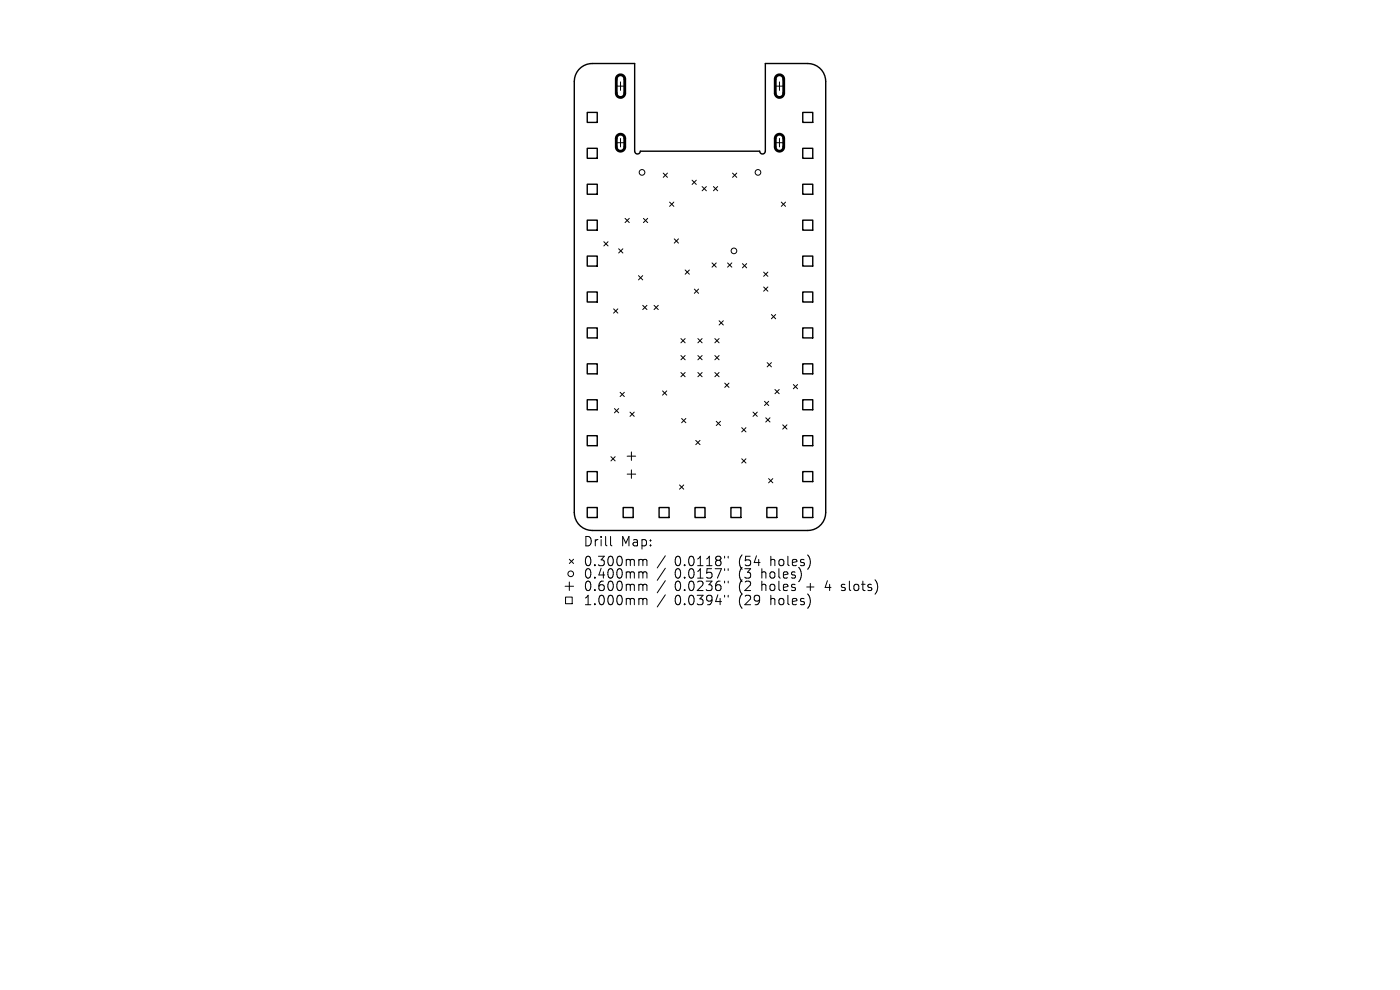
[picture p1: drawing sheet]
<svg xmlns="http://www.w3.org/2000/svg" width="297mm" height="210mm" viewBox="0 0 297 210" stroke-linecap="round" stroke-linejoin="round" font-family="sans-serif">
<defs><g id="words">
<g font-size="2.8">
<text x="123.7" y="116.2">Drill</text>
<text x="131.7" y="116.2">Map:</text>
<text x="123.7" y="120.4">0.300mm</text>
<text x="123.7" y="123">0.400mm</text>
<text x="123.7" y="125.7">0.600mm</text>
<text x="143.1" y="120.4">0.0118&quot;</text>
<text x="143.1" y="123">0.0157&quot;</text>
<text x="143.1" y="125.7">0.0236&quot;</text>
<text x="156.9" y="120.4">(54</text>
<text x="156.9" y="123">(3</text>
<text x="156.9" y="125.7">(2</text>
<text x="161.8" y="123">holes)</text>
<text x="161.8" y="125.7">holes</text>
<text x="163.7" y="120.4">holes)</text>
<text x="171.5" y="125.7">+</text>
<text x="175.7" y="125.7">4</text>
<text x="179.4" y="125.7">slots)</text>
<text x="123.7" y="128.7">1.000mm</text>
<text x="143.1" y="128.7">0.0394&quot;</text>
<text x="156.9" y="128.7">(29</text>
<text x="163.7" y="128.7">holes)</text>
</g>
</g></defs>
<g fill="none" stroke="#000" stroke-width=".3">
<path d="M122.8 14.8a3.8 3.8 0 0 1 2.8-1.3h9v18.6a.6 .6 0 0 0 .6 .6 .6 .6 0 0 0 .6-.6h25.4a.6 .6 0 0 0 .6 .6 .6 .6 0 0 0 .6-.6v-18.6h9a3.8 3.8 0 0 1 3.8 3.8v91.4a3.8 3.8 0 0 1-3.8 3.8h-45.8a3.8 3.8 0 0 1-3.8-3.8v-91.4a3.8 3.8 0 0 1 1-2.5zM124.6 23.8h2.1v2.2h-2.1zM124.6 31.5h2.1v2.1h-2.1zM124.6 39.1h2.1v2.1h-2.1zM170.3 23.8h2.1v2.2h-2.1zM170.3 31.5h2.1v2.1h-2.1zM170.3 39.1h2.1v2.1h-2.1zM124.6 46.7h2.1v2.1h-2.1zM124.6 54.3h2.1v2.1h-2.1zM170.3 46.7h2.1v2.1h-2.1zM170.3 54.3h2.1v2.1h-2.1zM124.6 61.9h2.1v2.2h-2.1z"/>
<path d="M124.6 69.6h2.1v2.1h-2.1zM124.6 77.2h2.1v2.1h-2.1zM170.3 61.9h2.1v2.2h-2.1zM170.3 69.6h2.1v2.1h-2.1zM170.3 77.2h2.1v2.1h-2.1zM124.6 84.8h2.1v2.1h-2.1zM124.6 92.4h2.1v2.1h-2.1zM170.3 84.8h2.1v2.1h-2.1zM170.3 92.4h2.1v2.1h-2.1zM124.6 100h2.1v2.2h-2.1zM124.6 107.7h2.1v2.1h-2.1zM132.2 107.7h2.1v2.1h-2.1z"/>
<path d="M139.8 107.7h2.1v2.1h-2.1zM147.4 107.7h2.2v2.1h-2.2zM155.1 107.7h2.1v2.1h-2.1zM162.7 107.7h2.1v2.1h-2.1zM170.3 100h2.1v2.2h-2.1zM170.3 107.7h2.1v2.1h-2.1z"/>
</g>
<g fill="none" stroke="#000" stroke-width=".21">
<path d="M130.7 18.3h1.8M131.6 17.4v1.8M164.5 18.3h1.8M165.4 17.4v1.8M130.7 30.3h1.8M131.6 29.4v1.8M140.7 36.7l.9 .9M141.6 36.7l-.9 .9M146.8 38.2l.9 .9M147.7 38.2l-.9 .9M149 39.6l.9 .9M149.9 39.6l-.9 .9"/>
<path d="M151.4 39.6l.9 .9M152.3 39.6l-.9 .9M155.4 36.7l.9 .9M156.3 36.7l-.9 .9M164.5 30.3h1.8M165.4 29.4v1.8M128.1 51.3l.9 .9M129 51.3l-.9 .9M131.2 52.8l.9 .9M132.1 52.8l-.9 .9M132.6 46.3l.9 .9M133.5 46.3l-.9 .9"/>
<path d="M135.5 58.5l.9 .9M136.4 58.5l-.9 .9M136.5 46.3l.9 .9M137.4 46.3l-.9 .9M142.1 42.9l.9 .9M143 42.9l-.9 .9M143 50.7l.9 .9M143.9 50.7l-.9 .9M145.4 57.3l.9 .9M146.3 57.3l-.9 .9M151.1 55.8l.9 .9M152 55.8l-.9 .9"/>
<path d="M154.4 55.8l.9 .9M155.3 55.8l-.9 .9M157.5 55.9l.9 .9M158.4 55.9l-.9 .9M162 57.7l.9 .9M162.9 57.7l-.9 .9M165.8 42.9l.9 .9M166.7 42.9l-.9 .9M130.2 65.5l.9 .9M131.1 65.5l-.9 .9M136.4 64.8l.9 .9M137.3 64.8l-.9 .9"/>
<path d="M138.8 64.8l.9 .9M139.7 64.8l-.9 .9M144.5 71.8l.9 .9M144.5 75.4l.9 .9M144.5 79l.9 .9M145.4 79l-.9 .9M145.4 71.8l-.9 .9M145.4 75.4l-.9 .9M147.3 61.3l.9 .9M148.1 75.4l.9 .9M148.1 79l.9 .9M148.1 71.8l.9 .9"/>
<path d="M148.2 61.3l-.9 .9M149 75.4l-.9 .9M149 71.8l-.9 .9M149 79l-.9 .9M151.7 79l.9 .9M151.7 75.4l.9 .9M151.7 71.8l.9 .9M152.6 71.8l-.9 .9M152.6 75.4l-.9 .9M152.6 79l-.9 .9M152.6 68l.9 .9M153.5 68l-.9 .9"/>
<path d="M162 60.9l.9 .9M162.8 76.9l.9 .9M162.9 60.9l-.9 .9M163.7 76.9l-.9 .9M163.7 66.7l.9 .9M164.6 66.7l-.9 .9M129.6 96.9l.9 .9M130.4 86.7l.9 .9M130.5 96.9l-.9 .9M131.3 86.7l-.9 .9M131.6 83.2l.9 .9M132.5 83.2l-.9 .9"/>
<path d="M133.1 96.8h1.8M133.7 87.4l.9 .9M134 95.9v1.8M134 99.7v1.8M134.6 87.4l-.9 .9M140.6 82.9l.9 .9M141.5 82.9l-.9 .9M144.6 88.8l.9 .9M145.5 88.8l-.9 .9M147.6 93.4l.9 .9M148.5 93.4l-.9 .9M152 89.4l.9 .9"/>
<path d="M152.9 89.4l-.9 .9M153.8 81.3l.9 .9M154.7 81.3l-.9 .9M157.4 90.7l.9 .9M157.4 97.3l.9 .9M158.3 90.7l-.9 .9M158.3 97.3l-.9 .9M159.8 87.4l.9 .9M160.7 87.4l-.9 .9M162.2 85.1l.9 .9M162.5 88.6l.9 .9M163.1 85.1l-.9 .9"/>
<path d="M163.4 88.6l-.9 .9M164.4 82.6l.9 .9M165.3 82.6l-.9 .9M166.1 90.1l.9 .9M167 90.1l-.9 .9M168.3 81.6l.9 .9M169.2 81.6l-.9 .9M120.8 118.6l.9 .9M121.7 118.6l-.9 .9M129.5 113.8v1.7l.3 .3M133.1 100.6h1.8M135.8 118.7l.5 .1 .1 .1"/>
<path d="M136.4 118.9l.3-.2 .4 .1 .1 1.2M136.4 118.9v1.1M141.1 117.9l-1.7 2.6M144.2 102.9l.9 .9M145.1 102.9l-.9 .9M153.7 118v.4M154.5 118v.4M163.1 101.5l.9 .9M164 101.5l-.9 .9M119.9 124.4h1.8M120 126.7h1.4v1.4h-1.4zM120.8 123.5v1.8"/>
<path d="M135.8 121.3l.5 .1 .1 .2M135.8 123.9l.5 .1 .1 .2M135.8 126.9l.5 .1 .1 .2M136.4 121.6v1M136.4 124.2v1.1M136.4 127.2v1.1M136.4 121.6l.3-.3 .4 .1 .1 1.2M136.4 124.2l.3-.3 .4 .1 .1 1.3M136.4 127.2l.3-.3 .4 .1 .1 1.3M141.1 120.5l-1.7 2.6M141.1 123.2l-1.7 2.6M141.1 126.2l-1.7 2.6"/>
<path d="M153.7 120.6v.4M153.7 123.3v.4M153.7 126.3v.4M154.5 120.6v.4M154.5 123.3v.4M154.5 126.3v.4M178.5 125.2l.2 .1M178.6 124v.5"/>
<circle cx="136.2" cy="36.6" r=".6"/>
<circle cx="160.8" cy="36.6" r=".6"/>
<circle cx="155.7" cy="53.2" r=".6"/>
<circle cx="121.1" cy="121.7" r=".6"/>
</g>
<path d="M131 16.1a.9 .9 0 0 1 1-.2 .9 .9 0 0 1 .5 .9v3a.9 .9 0 0 1-.9 .9 .9 .9 0 0 1-.9-.9v-3.1zM164.7 16.1a.9 .9 0 0 1 1-.2 .9 .9 0 0 1 .6 .9v3a.9 .9 0 0 1-.9 .9 .9 .9 0 0 1-.9-.9v-3.1zM131 28.7a.9 .9 0 0 1 1-.2 .9 .9 0 0 1 .5 .9v1.8a.9 .9 0 0 1-.9 .9 .9 .9 0 0 1-.9-.9v-1.9zM164.7 28.7a.9 .9 0 0 1 1-.2 .9 .9 0 0 1 .6 .9v1.8a.9 .9 0 0 1-.9 .9 .9 .9 0 0 1-.9-.9v-1.9z" fill="none" stroke="#000" stroke-width=".6"/>
<use href="#words"/>
</svg>
